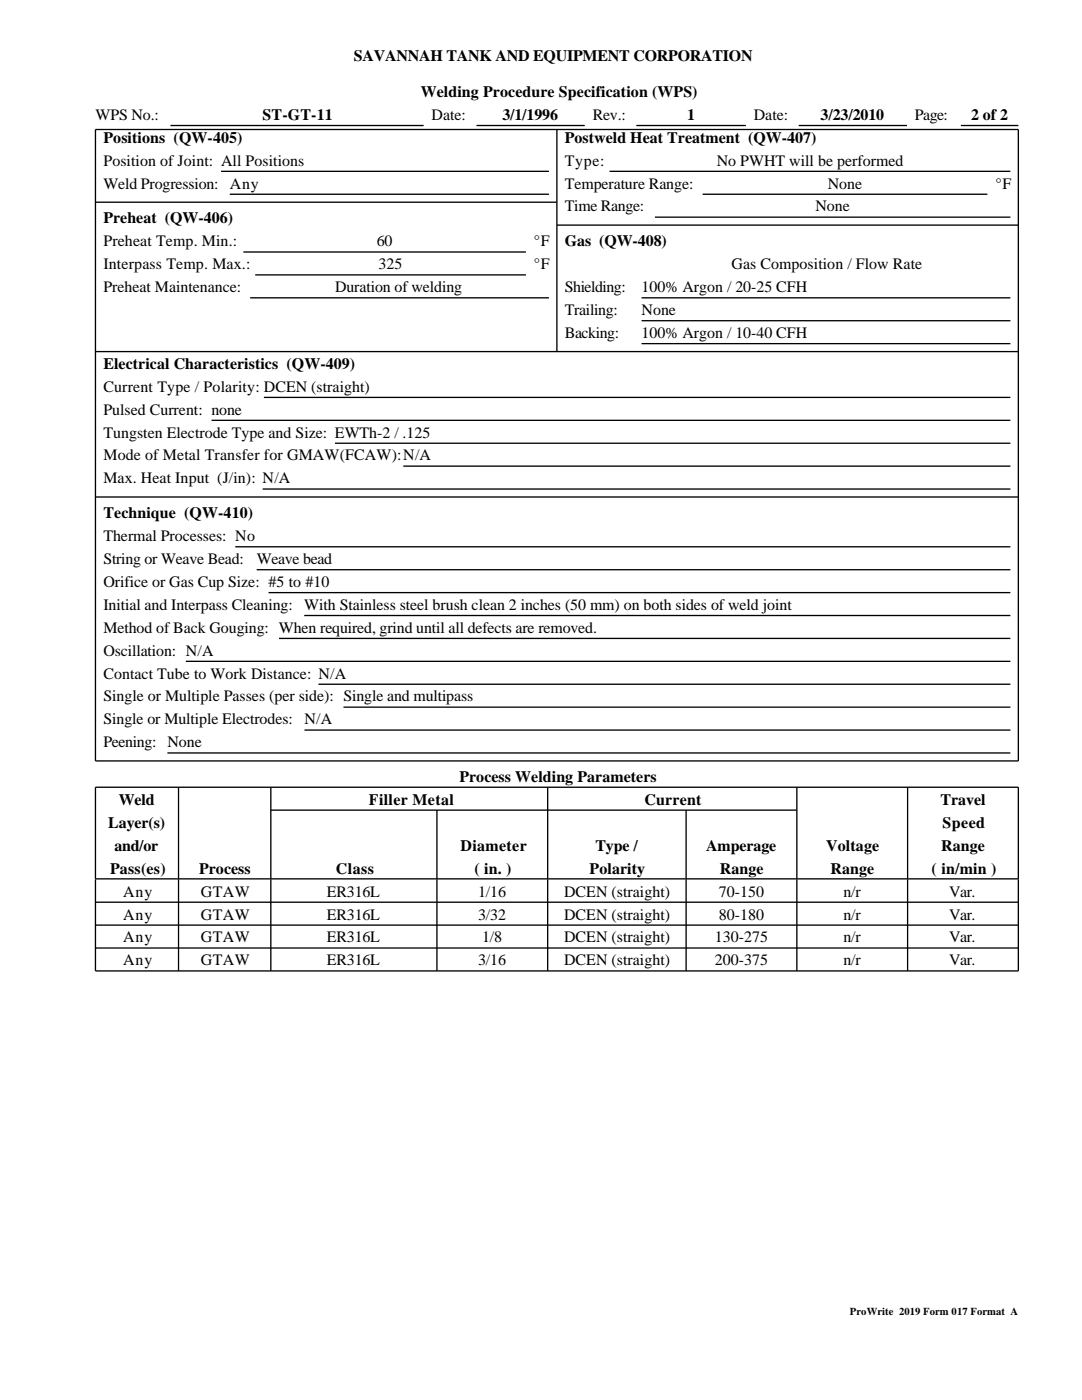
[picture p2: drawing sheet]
<svg xmlns="http://www.w3.org/2000/svg" width="216mm" height="279mm" viewBox="0 0 216 279" stroke-linecap="round" stroke-linejoin="round" font-family="sans-serif">
<defs><g id="words">
<g font-size="3.2">
<text x="70.6" y="12.2">SAVANNAH TANK AND EQUIPMENT CORPORATION</text>
<text x="19" y="23.9">WPS No.:</text>
<text x="52.4" y="23.9">ST-GT-11</text>
<text x="83.9" y="19.3">Welding Procedure Specification (WPS)</text>
<text x="86.1" y="23.9">Date:</text>
<text x="100.2" y="23.9">3/1/1996</text>
<text x="118.3" y="23.9">Rev.:</text>
<text x="137.1" y="23.9">1</text>
<text x="150.4" y="23.9">Date:</text>
<text x="163.7" y="23.9">3/23/2010</text>
<text x="182.6" y="23.9">Page:</text>
<text x="193.8" y="23.9">2 of 2</text>
<text x="20.6" y="28.5">Positions (QW-405)</text>
<text x="112.7" y="28.5">Postweld Heat Treatment (QW-407)</text>
<text x="20.6" y="33.1">Position of Joint: All Positions</text>
<text x="112.7" y="33.1">Type:</text>
<text x="143" y="33.1">No PWHT will be performed</text>
<text x="20.6" y="37.6">Weld Progression: Any</text>
<text x="112.7" y="37.6">Temperature Range:</text>
<text x="165.2" y="37.6">None</text>
<text x="198.6" y="37.6">°F</text>
<text x="20.6" y="44.6">Preheat (QW-406)</text>
<text x="112.7" y="42.2">Time Range:</text>
<text x="162.7" y="42.2">None</text>
<text x="20.6" y="49.2">Preheat Temp. Min.:</text>
<text x="20.6" y="53.7">Interpass Temp. Max.:</text>
<text x="75.2" y="49.2">60</text>
<text x="75.6" y="53.7">325</text>
<text x="106.5" y="49.2">°F</text>
<text x="106.5" y="53.7">°F</text>
<text x="112.7" y="49.2">Gas (QW-408)</text>
<text x="146" y="53.7">Gas Composition / Flow Rate</text>
<text x="20.6" y="58.3">Preheat Maintenance:</text>
<text x="66.9" y="58.3">Duration of welding</text>
<text x="112.7" y="58.3">Shielding:</text>
<text x="128" y="58.3">100% Argon / 20-25 CFH</text>
<text x="112.7" y="62.9">Trailing:</text>
<text x="128" y="62.9">None</text>
<text x="112.7" y="67.4">Backing:</text>
<text x="128" y="67.4">100% Argon / 10-40 CFH</text>
<text x="20.6" y="73.6">Electrical Characteristics (QW-409)</text>
<text x="20.6" y="78.2">Current Type / Polarity: DCEN (straight)</text>
<text x="20.6" y="82.7">Pulsed Current: none</text>
<text x="20.6" y="87.3">Tungsten Electrode Type and Size: EWTh-2 / .125</text>
<text x="20.6" y="91.9">Mode of Metal Transfer for GMAW(FCAW):N/A</text>
<text x="20.6" y="96.5">Max. Heat Input (J/in): N/A</text>
<text x="20.6" y="103.4">Technique (QW-410)</text>
<text x="20.6" y="108">Thermal Processes: No</text>
<text x="20.6" y="112.6">String or Weave Bead:</text>
<text x="51.2" y="112.6">Weave bead</text>
<text x="20.6" y="117.1">Orifice or Gas Cup Size: #5 to #10</text>
<text x="20.6" y="121.7">Initial and Interpass Cleaning:</text>
<text x="60.7" y="121.7">With Stainless steel brush clean 2 inches (50 mm) on both sides of weld joint</text>
<text x="20.6" y="126.3">Method of Back Gouging: When required, grind until all defects are removed.</text>
<text x="20.6" y="130.8">Oscillation: N/A</text>
<text x="20.6" y="135.4">Contact Tube to Work Distance: N/A</text>
<text x="20.6" y="140">Single or Multiple Passes (per side): Single and multipass</text>
<text x="20.6" y="144.6">Single or Multiple Electrodes:</text>
<text x="20.6" y="149.1">Peening: None</text>
<text x="60.7" y="144.6">N/A</text>
<text x="23.7" y="160.7">Weld</text>
<text x="73.6" y="160.7">Filler Metal</text>
<text x="91.7" y="156.1">Process Welding Parameters</text>
<text x="128.6" y="160.7">Current</text>
<text x="187.7" y="160.7">Travel</text>
<text x="21.6" y="165.2">Layer(s)</text>
<text x="188.1" y="165.2">Speed</text>
<text x="22.8" y="169.8">and/or</text>
<text x="91.9" y="169.8">Diameter</text>
<text x="118.8" y="169.8">Type /</text>
<text x="140.9" y="169.8">Amperage</text>
<text x="164.9" y="169.8">Voltage</text>
<text x="187.8" y="169.8">Range</text>
<text x="22" y="174.4">Pass(es)</text>
<text x="24.6" y="178.9">Any</text>
<text x="39.7" y="174.4">Process</text>
<text x="40.1" y="178.9">GTAW</text>
<text x="65.2" y="178.9">ER316L</text>
<text x="67" y="174.4">Class</text>
<text x="94.7" y="174.4">( in. )</text>
<text x="95.4" y="178.9">1/16</text>
<text x="112.6" y="178.9">DCEN (straight)</text>
<text x="117.6" y="174.4">Polarity</text>
<text x="143.5" y="178.9">70-150</text>
<text x="143.6" y="174.4">Range</text>
<text x="165.7" y="174.4">Range</text>
<text x="168.3" y="178.9">n/r</text>
<text x="185.9" y="174.4">( in/min )</text>
<text x="189.4" y="178.9">Var.</text>
<text x="24.6" y="183.5">Any</text>
<text x="40.1" y="183.5">GTAW</text>
<text x="65.2" y="183.5">ER316L</text>
<text x="95.4" y="183.5">3/32</text>
<text x="112.6" y="183.5">DCEN (straight)</text>
<text x="143.5" y="183.5">80-180</text>
<text x="168.3" y="183.5">n/r</text>
<text x="189.4" y="183.5">Var.</text>
<text x="24.6" y="188.1">Any</text>
<text x="40.1" y="188.1">GTAW</text>
<text x="65.2" y="188.1">ER316L</text>
<text x="96.2" y="188.1">1/8</text>
<text x="112.6" y="188.1">DCEN (straight)</text>
<text x="142.7" y="188.1">130-275</text>
<text x="168.3" y="188.1">n/r</text>
<text x="189.4" y="188.1">Var.</text>
<text x="24.6" y="192.7">Any</text>
<text x="40.1" y="192.7">GTAW</text>
<text x="65.2" y="192.7">ER316L</text>
<text x="95.4" y="192.7">3/16</text>
<text x="112.6" y="192.7">DCEN (straight)</text>
<text x="142.7" y="192.7">200-375</text>
<text x="168.3" y="192.7">n/r</text>
<text x="189.4" y="192.7">Var.</text>
</g>
<text font-size="2.1" x="169.6" y="262.5">ProWrite 2019 Form 017 Format A</text>
</g></defs>
<g fill="none" stroke="#000" stroke-width=".26">
<path d="M19 25.8h184.2v126.1h-184.2zM34 25.1h50.5M44.1 34.2h65.4M45.8 38.8h63.7M95.1 25.1h21.6M111.1 25.8v44.4M121.6 34.2h80M127 25.1h21.8M140.2 38.8h56.8M159.4 25.1h21.6M191.7 25.1h11.5M19 40.4h92.1"/>
<path d="M48.6 50.3h56.3M49.9 59.4h59.6M50.9 54.9h54M111.1 44.9h92.1M128 59.4h73.6M130.7 43.3h70.9M19 70.2h184.2M52.7 79.3h148.9M128 64h73.6M128 68.6h73.6M19 99.2h184.2M42.2 83.9h159.4"/>
<path d="M52.4 97.6h149.2M66.8 88.5h134.8M80.5 93h121.1M46.9 109.1h154.7M51.2 113.7h150.4M53.6 118.3h148M37.1 132h164.5M55.7 127.4h145.9M60.7 122.8h140.9M63.5 136.6h138.1M19 157.1h184.2v18.3h-184.2zM33.4 150.3h168.2"/>
<path d="M35.6 157.1v18.3M54 157.1v18.3M60.7 145.7h140.9M68.5 141.1h133.1M109.3 157.1v18.3M159 157.1v18.3M181.1 157.1v18.3M19 175.5v18.3h184.2v-18.3M35.6 175.5v18.3M54 175.5v18.3M54 161.7h105M87.2 161.7v13.7"/>
<path d="M87.2 175.5v18.3M109.3 175.5v18.3M136.9 161.7v13.7M136.9 175.5v18.3M159 175.5v18.3M181.1 175.5v18.3M19 180.1h184.2M19 184.6h184.2M19 189.2h184.2"/>
</g>
<use href="#words"/>
</svg>
